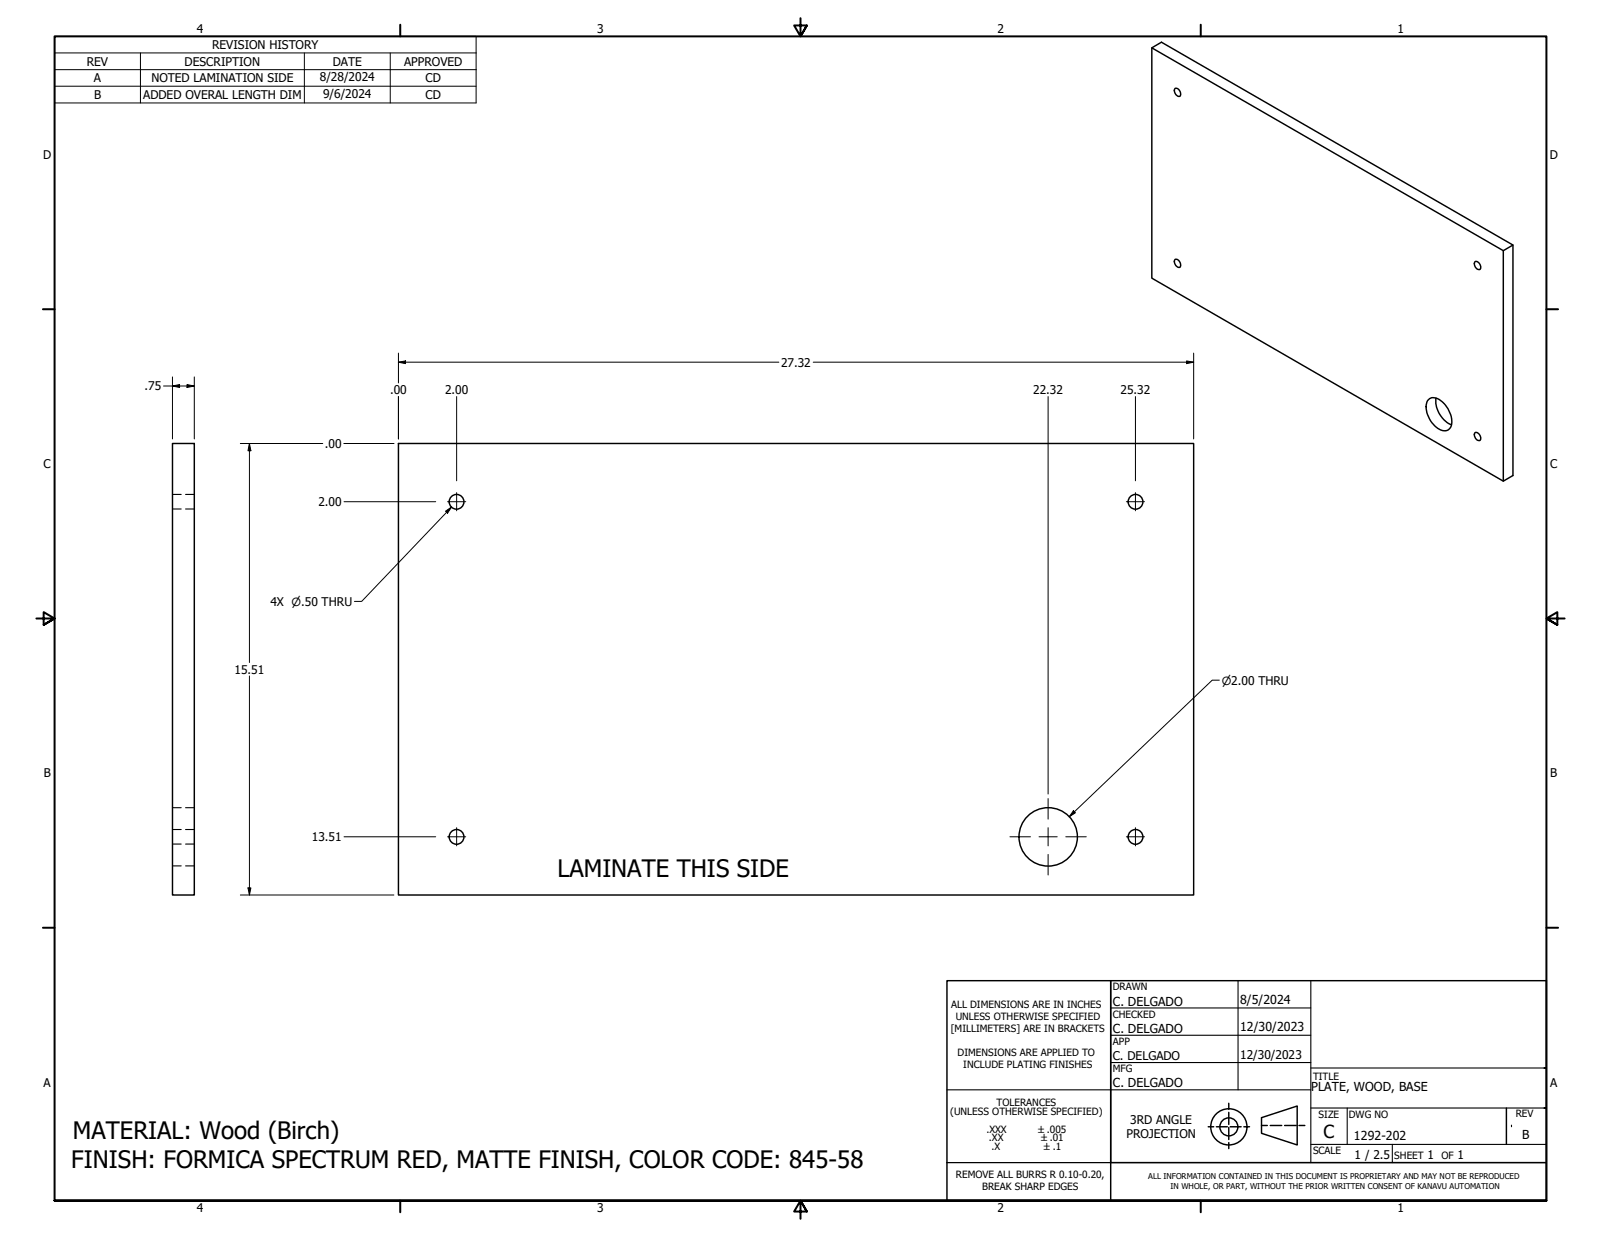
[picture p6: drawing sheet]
<svg xmlns="http://www.w3.org/2000/svg" width="559mm" height="432mm" viewBox="0 0 559 432" stroke-linecap="round" stroke-linejoin="round" font-family="sans-serif">
<defs><g id="words">
<g font-size="8.4">
<text x="194.6" y="306.1">LAMINATE THIS SIDE</text>
<text x="25.5" y="397.8">MATERIAL: Wood (Birch)</text>
<text x="24.9" y="407.8">FINISH: FORMICA SPECTRUM RED, MATTE FINISH, COLOR CODE: 845-58</text>
</g>
<text font-size="6.3" x="462" y="397.3">C</text>
<g font-size="4.3">
<text x="388.4" y="351">C. DELGADO</text>
<text x="432.9" y="350.4">8/5/2024</text>
<text x="432.9" y="359.9">12/30/2023</text>
<text x="388.4" y="360.6">C. DELGADO</text>
<text x="388.4" y="379.6">C. DELGADO</text>
<text x="457.6" y="380.7">PLATE, WOOD, BASE</text>
<text x="472.6" y="398">1292-202</text>
<text x="531.3" y="397.4">B</text>
</g>
<g font-size="4.2">
<text x="68.7" y="11.7">4</text>
<text x="208.4" y="11.7">3</text>
<text x="348.1" y="11.7">2</text>
<text x="487.8" y="11.7">1</text>
<text x="74" y="17.1">REVISION HISTORY</text>
<text x="30.3" y="22.9">REV</text>
<text x="64.5" y="22.9">DESCRIPTION</text>
<text x="116.1" y="22.9">DATE</text>
<text x="141" y="22.9">APPROVED</text>
<text x="32.8" y="28.8">A</text>
<text x="52.8" y="28.8">NOTED LAMINATION SIDE</text>
<text x="111.6" y="28.4">8/28/2024</text>
<text x="148.5" y="28.8">CD</text>
<text x="32.8" y="34.5">B</text>
<text x="50" y="34.5">ADDED OVERAL LENGTH DIM</text>
<text x="112.8" y="34.3">9/6/2024</text>
<text x="148.5" y="34.5">CD</text>
<text x="15.1" y="55.5">D</text>
<text x="540.9" y="55.5">D</text>
<text x="272.6" y="128">27.32</text>
<text x="50.5" y="136.3">.75</text>
<text x="136.1" y="137.6">.00</text>
<text x="155.3" y="137.6">2.00</text>
<text x="360.6" y="137.6">22.32</text>
<text x="391.1" y="137.6">25.32</text>
<text x="113.4" y="156.3">.00</text>
<text x="15.2" y="163.4">C</text>
<text x="541" y="163.4">C</text>
<text x="111.1" y="176.7">2.00</text>
<text x="94.4" y="211.5">4X ⌀.50 THRU</text>
<text x="81.9" y="235.1">15.51</text>
<text x="15.3" y="271.4">B</text>
<text x="541.1" y="271.4">B</text>
<text x="108.8" y="293.6">13.51</text>
<text x="388.4" y="370.1">C. DELGADO</text>
<text x="432.9" y="369.8">12/30/2023</text>
<text x="15.2" y="379.3">A</text>
<text x="541" y="379.3">A</text>
<text x="394.5" y="392.2">3RD ANGLE</text>
<text x="393.1" y="397.3">PROJECTION</text>
<text x="472.8" y="404.4">1 / 2.5</text>
<text x="498.2" y="404.7">1</text>
<text x="508.8" y="404.7">1</text>
<text x="68.7" y="423.2">4</text>
<text x="208.4" y="423.2">3</text>
<text x="348.1" y="423.2">2</text>
<text x="487.8" y="423.2">1</text>
</g>
<text font-size="3.9" x="426.4" y="239">⌀2.00 THRU</text>
<g font-size="3.5">
<text x="388.4" y="345.6">DRAWN</text>
<text x="332" y="351.9">ALL DIMENSIONS ARE IN INCHES</text>
<text x="333.6" y="356.1">UNLESS OTHERWISE SPECIFIED</text>
<text x="388.4" y="355.2">CHECKED</text>
<text x="331.9" y="360.3">[MILLIMETERS] ARE IN BRACKETS</text>
<text x="388.4" y="364.6">APP</text>
<text x="334.2" y="368.6">DIMENSIONS ARE APPLIED TO</text>
<text x="336.2" y="372.8">INCLUDE PLATING FINISHES</text>
<text x="388.4" y="374.3">MFG</text>
<text x="458.3" y="376.9">TITLE</text>
<text x="331.7" y="389.3">(UNLESS OTHERWISE SPECIFIED)</text>
<text x="347.8" y="386.2">TOLERANCES</text>
<text x="344.3" y="395.4">.XXX</text>
<text x="460.2" y="390.1">SIZE</text>
<text x="470.8" y="390.1">DWG NO</text>
<text x="529" y="390.1">REV</text>
<text x="345.1" y="398.4">.XX</text>
<text x="346" y="401.4">.X</text>
<text x="458.3" y="402.8">SCALE</text>
<text x="486.7" y="404.7">SHEET</text>
<text x="503.1" y="404.7">OF</text>
<text x="333.6" y="411.2">REMOVE ALL BURRS R 0.10-0.20,</text>
<text x="342.8" y="415.4">BREAK SHARP EDGES</text>
</g>
<g font-size="3.3">
<text x="362.3" y="395.4">±.005</text>
<text x="363.3" y="398.4">±.01</text>
<text x="364.4" y="401.4">±.1</text>
</g>
<g font-size="2.8">
<text x="400.7" y="411.6">ALL INFORMATION CONTAINED IN THIS DOCUMENT IS PROPRIETARY AND MAY NOT BE REPRODUCED</text>
<text x="408.6" y="414.9">IN WHOLE, OR PART, WITHOUT THE PRIOR WRITTEN CONSENT OF KANAVU AUTOMATION</text>
</g>
</g></defs>
<!-- layer: Visible (ANSI) -->
<g fill="none" stroke="#000" stroke-width=".51">
<path d="M402 16.7l122.7 70.8M410.1 30.9a1.87 1.87 0 0 1 1.8 2.7 1.86 1.86 0 0 1-1.8-2.7zM410.1 90.6a1.87 1.87 0 0 1 1.8 2.7 1.86 1.86 0 0 1-1.8-2.7zM514.9 91.3a1.75 1.75 0 0 1 1.6 .9 1.75 1.75 0 0 1-.1 1.9 1.91 1.91 0 0 1-1.5-2.8zM528.1 85.5l-3.4 2v80.5l3.4-2v-80.5l-122.7-70.8-3.4 2v80.4l122.7 70.9M498.3 139.8a3.1 3.1 0 0 1 4.6 .1 9 9 0 0 1 3.4 9.2 2.88 2.88 0 0 1-4.5 .4 9.3 9.3 0 0 1-3.8-9.2zM501.2 138.9a9.2 9.2 0 0 0 5.4 9.4M60.2 154.8h7.6v157.6h-7.6zM139.1 154.8h277.5v157.6h-277.5zM514.9 151a1.75 1.75 0 0 1 1.6 .9 1.75 1.75 0 0 1-.1 1.9 1.95 1.95 0 0 1-1.5-2.8z"/>
<circle cx="159.4" cy="175.2" r="2.57"/>
<circle cx="396.3" cy="175.2" r="2.57"/>
<circle cx="159.4" cy="292.1" r="2.57"/>
<circle cx="365.9" cy="292.1" r="10.2"/>
<circle cx="396.3" cy="292.1" r="2.57"/>
</g>
<!-- layer: Hidden (ANSI) -->
<path d="M60.2 172.6h3M60.2 177.7h3M64.8 172.6h3M64.8 177.7h3M60.2 281.9h3M60.2 289.6h3M60.2 294.6h3M64.8 281.9h3M64.8 289.6h3M64.8 294.6h3M60.2 302.3h3M64.8 302.3h3" fill="none" stroke="#000" stroke-width=".38"/>
<!-- layer: Border (ANSI) -->
<g fill="none" stroke="#000" stroke-width=".7">
<path d="M139.7 8.6v4.1M279.4 6.3v6.4l-2.2-3.8h4.4l-2.2 3.8 2.2-3.8M419.1 8.6v4.1M15 107.9h4M539.8 107.9h4M12.7 215.9h6.3l-3.8-2.2v4.4l3.8-2.2-3.8 2.2M546.1 215.9h-6.3l3.8-2.2v4.4l-3.8-2.2 3.8 2.2M15 323.8h4M539.8 323.8h4M19 419.1v-406.4h520.8v406.4h-520.8h520.8M139.7 419.1v4.1M419.1 419.1v4.1"/>
<path d="M281.6 422.9l-2.2-3.8 2.2 3.8h-4.4l2.2-3.8v6.3"/>
</g>
<!-- layer: Title (ANSI) -->
<g fill="none" stroke="#000" stroke-width=".38">
<path d="M387.7 351.9h69.8M432.1 342.3v38.1M457.5 342.3v63.5M387.7 361.4h69.8M387.7 370.9h69.8M457.5 372.8h82.3h-.9M330.5 380.4h127M457.5 386.8h82.3h-.9M457.5 399.5h82.3M470.2 386.8v12.7M486 399.5v6.3M527.6 392.7v.6"/>
<path d="M330.5 405.8h209.3"/>
</g>
<g fill="none" stroke="#000" stroke-width=".51">
<path d="M330.5 342.3h209.3v76.8h-209.3zM387.7 342.3v63.5h152.1M387.7 342.3v76.8M421.7 393.3h1.9M424.6 393.3h3.8M428.9 385.1v2.1M428.9 388.3v4.2M428.9 393.6v4.2M428.9 398.8v2.1M429.4 393.3h3.8M434.1 393.3h2M440.3 390.1l12.5-4v13.6l-12.5-4.1z"/>
<path d="M440.3 392.9h2M443.4 392.9h4M448.4 392.9h4M453.4 392.9h2M525.8 386.8v12.7"/>
<circle cx="428.9" cy="393.4" r="6.3"/>
<circle cx="428.9" cy="393.4" r="3.1"/>
</g>
<!-- layer: Center Mark (ANSI) -->
<g fill="none" stroke="#000" stroke-width=".35">
<path d="M156.2 175.1h6.4M159.4 172v6.3M393.1 175.1h6.4M396.3 172v6.3M365.8 278.8v7.1M156.2 292.1h6.4M159.4 288.9v6.4M352.5 292.1h7.2M362.6 292.1h6.4M365.8 288.9v6.4M365.8 298.3v7.1M372 292.1h7.2"/>
<path d="M393.1 292.1h6.4M396.3 288.9v6.4"/>
</g>
<!-- layer: Dimension (ANSI) -->
<g fill="none" stroke="#000" stroke-width=".35">
<path d="M57.1 134.7h10.7M60.2 134.7l2.5-.5v1.1zM60.2 131.6v21.6M65.3 134.2l2.5 .5-2.5 .6zM67.8 131.6v21.6M139.1 138.4v14.8zM139.1 126.4l2.4-.4v.9zM139.1 126.4h132.7M139.1 123.3v10.4M159.4 138.4v29.4M283.8 126.4h132.8M365.8 138.4v138.8"/>
<path d="M396.3 138.4v29.4M414.1 126l2.5 .4-2.5 .5zM416.6 123.3v29.9M83.9 154.8h28.7M87.1 154.8l.5 2.6h-1zM87.1 154.8v76.5M120.1 154.8h17.4zM120.1 175.1h32M87.1 236v76.4M120.1 292.1h32M83.9 312.4h53.6M86.6 309.9h1l-.5 2.5z"/>
</g>
<path d="M60.2 134.7l2.5-.5v1.1zM65.3 134.2l2.5 .5-2.5 .6zM139.1 126.4l2.4-.4v.9zM414.1 126l2.5 .4-2.5 .5zM87.1 154.8l.5 2.6h-1zM86.6 309.9h1l-.5 2.5z" fill="#000"/>
<!-- layer: Symbol (ANSI) -->
<path d="M19 18.5v-5.8h147.2v5.8M49 18.5v17.4M106.2 18.5v17.4M136.2 18.5v17.4M166.2 18.5h-147.2v5.8M166.2 18.5v17.4h-147.2v-11.6M19 24.3h147.2M19 30.1h147.2M155.5 178.4l2.1-1.4-1.4 2.1zM157.6 177l-31.4 32.9h-2.5M425.6 237.4h-2.5l-49.9 47.7M374.6 283l.7 .7-2.1 1.4z" fill="none" stroke="#000" stroke-width=".35"/>
<path d="M155.5 178.4l2.1-1.4-1.4 2.1zM374.6 283l.7 .7-2.1 1.4z" fill="#000"/>
<use href="#words"/>
</svg>
